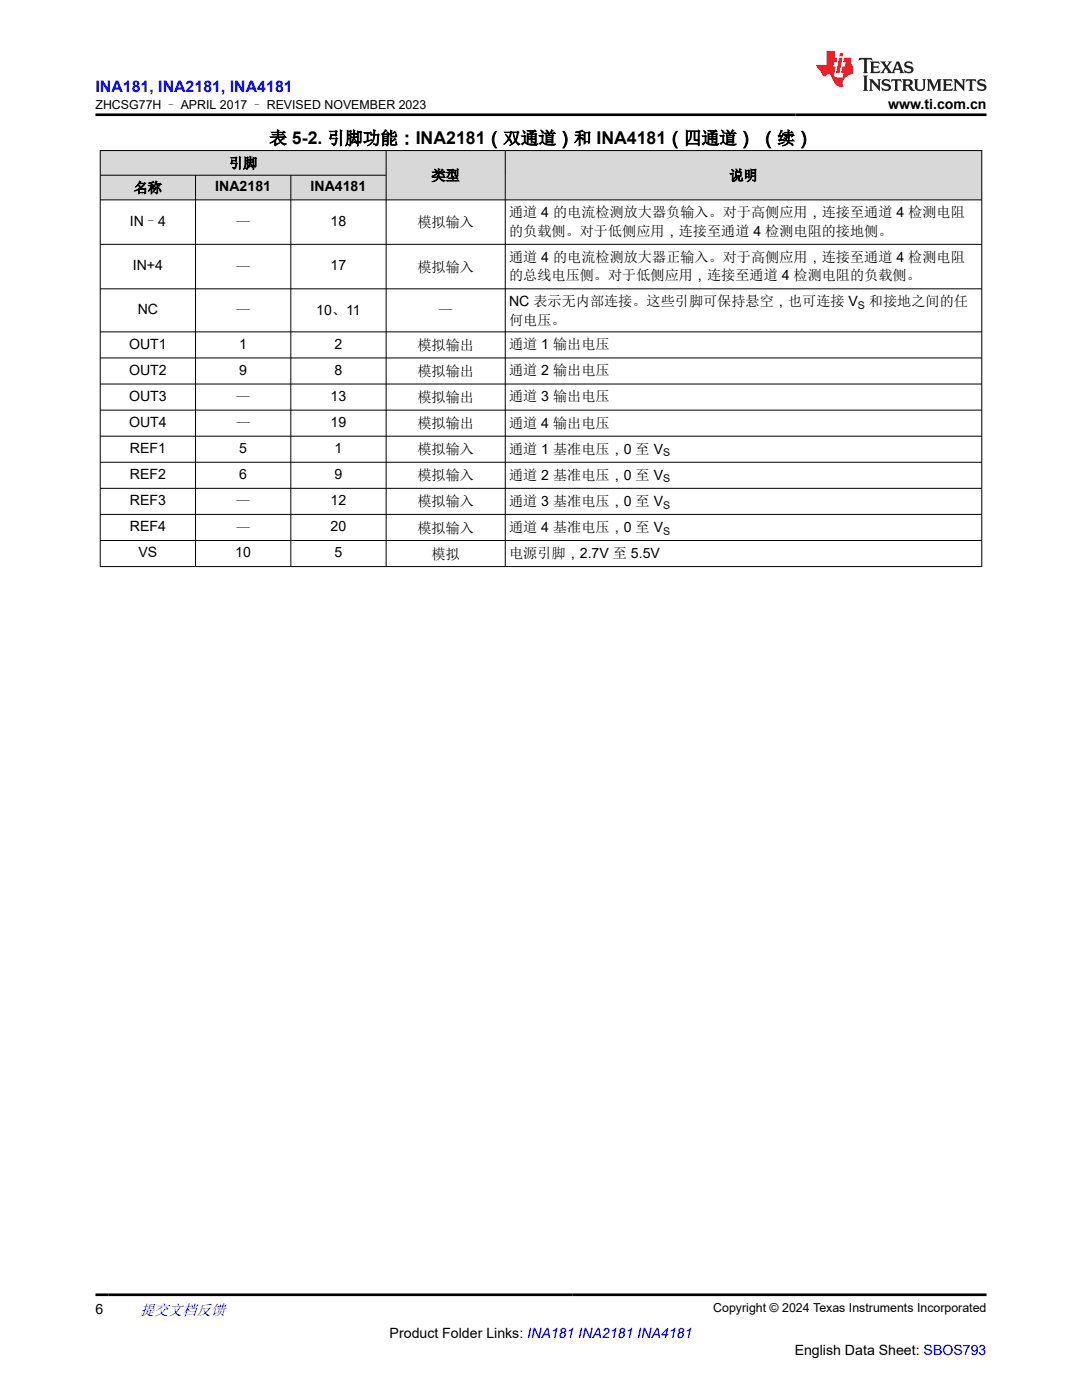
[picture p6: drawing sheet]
<svg xmlns="http://www.w3.org/2000/svg" width="216mm" height="279mm" viewBox="0 0 216 279" stroke-linecap="round" stroke-linejoin="round" font-family="sans-serif">
<defs><g id="words">
<text font-size="3.5" x="53.8" y="28.8">表 5-2. 引脚功能：INA2181（双通道）和 INA4181（四通道） （续）</text>
<text font-size="3.2" fill="#00f" x="19" y="18.3">INA181, INA2181, INA4181</text>
<text font-size="3" fill="#00f" x="27.9" y="262.4">提交文档反馈</text>
<g font-size="2.8">
<text x="177.2" y="21.7">www.ti.com.cn</text>
<text x="45.7" y="33.5">引脚</text>
<text x="86.1" y="36">类型</text>
<text x="145.5" y="36">说明</text>
<text x="26.7" y="38.4">名称</text>
<text x="43" y="38.2">INA2181</text>
<text x="62" y="38.2">INA4181</text>
<text x="25.9" y="45.2">IN–4</text>
<text x="47.1" y="45.3">—</text>
<text x="66" y="45.1">18</text>
<text x="83.3" y="45.3">模拟输入</text>
<text x="101.6" y="43.4">通道 4 的电流检测放大器负输入。对于高侧应用，连接至通道 4 检测电阻</text>
<text x="101.6" y="47">的负载侧。对于低侧应用，连接至通道 4 检测电阻的接地侧。</text>
<text x="26.5" y="53.9">IN+4</text>
<text x="66" y="53.9">17</text>
<text x="101.6" y="52.2">通道 4 的电流检测放大器正输入。对于高侧应用，连接至通道 4 检测电阻</text>
<text x="47.1" y="54.2">—</text>
<text x="83.3" y="54.2">模拟输入</text>
<text x="101.6" y="55.9">的总线电压侧。对于低侧应用，连接至通道 4 检测电阻的负载侧。</text>
<text x="27.5" y="62.7">NC</text>
<text x="47.1" y="62.9">—</text>
<text x="63.1" y="62.8">10、11</text>
<text x="87.5" y="62.9">—</text>
<text x="101.6" y="61.1">NC 表示无内部连接。这些引脚可保持悬空，也可连接 V</text>
<text x="101.6" y="64.8">何电压。</text>
<text x="173.4" y="61.1">和接地之间的任</text>
<text x="25.7" y="69.6">OUT1</text>
<text x="47.7" y="69.6">1</text>
<text x="66.8" y="69.6">2</text>
<text x="83.3" y="69.8">模拟输出</text>
<text x="101.6" y="69.7">通道 1 输出电压</text>
<text x="25.7" y="74.8">OUT2</text>
<text x="47.7" y="74.8">9</text>
<text x="66.8" y="74.8">8</text>
<text x="83.3" y="75.1">模拟输出</text>
<text x="101.6" y="74.9">通道 2 输出电压</text>
<text x="25.7" y="80">OUT3</text>
<text x="47.1" y="80.3">—</text>
<text x="66" y="80">13</text>
<text x="83.3" y="80.3">模拟输出</text>
<text x="101.6" y="80.1">通道 3 输出电压</text>
<text x="25.7" y="85.2">OUT4</text>
<text x="47.1" y="85.5">—</text>
<text x="66" y="85.2">19</text>
<text x="83.3" y="85.5">模拟输出</text>
<text x="101.6" y="85.3">通道 4 输出电压</text>
<text x="25.9" y="90.4">REF1</text>
<text x="25.9" y="95.6">REF2</text>
<text x="47.7" y="90.4">5</text>
<text x="47.7" y="95.6">6</text>
<text x="66.8" y="90.4">1</text>
<text x="66.8" y="95.6">9</text>
<text x="83.3" y="90.7">模拟输入</text>
<text x="83.3" y="95.9">模拟输入</text>
<text x="101.6" y="90.5">通道 1 基准电压，0 至 V</text>
<text x="101.6" y="95.7">通道 2 基准电压，0 至 V</text>
<text x="25.9" y="100.8">REF3</text>
<text x="47.1" y="101.1">—</text>
<text x="66" y="100.8">12</text>
<text x="83.3" y="101.1">模拟输入</text>
<text x="101.6" y="100.9">通道 3 基准电压，0 至 V</text>
<text x="25.9" y="106">REF4</text>
<text x="47.1" y="106.3">—</text>
<text x="66" y="106">20</text>
<text x="83.3" y="106.3">模拟输入</text>
<text x="101.6" y="106.1">通道 4 基准电压，0 至 V</text>
<text x="27.6" y="111.2">VS</text>
<text x="47" y="111.2">10</text>
<text x="66.8" y="111.2">5</text>
<text x="86.1" y="111.5">模拟</text>
<text x="101.6" y="111.3">电源引脚，2.7V 至 5.5V</text>
<text x="19" y="262.1">6</text>
<text x="77.8" y="266.9">Product Folder Links: INA181 INA2181 INA4181</text>
<text x="158.6" y="270.3">English Data Sheet: SBOS793</text>
</g>
<g font-size="2.5">
<text x="19.1" y="21.8">ZHCSG77H – APRIL 2017 – REVISED NOVEMBER 2023</text>
<text x="142.3" y="261.8">Copyright © 2024 Texas Instruments Incorporated</text>
</g>
<g font-size="2.1">
<text x="171.2" y="61.7">S</text>
<text x="132.3" y="91.1">S</text>
<text x="132.3" y="96.3">S</text>
<text x="132.3" y="101.5">S</text>
<text x="132.3" y="106.7">S</text>
</g>
</g></defs>
<g fill="#d8d8d8">
<path d="M20 30h175.9v5h-175.9z" fill-rule="evenodd"/>
<path d="M20.1 30.1h56.9v4.8h-56.9z" fill-rule="evenodd"/>
<path d="M77.1 30.1h23.7v9.7h-23.7z" fill-rule="evenodd"/>
<path d="M100.9 30.1h94.9v9.7h-94.9z" fill-rule="evenodd"/>
<path d="M20.1 35h18.9v4.8h-18.9z" fill-rule="evenodd"/>
<path d="M39.1 35h18.9v4.8h-18.9z" fill-rule="evenodd"/>
<path d="M58.1 35h18.9v4.8h-18.9z" fill-rule="evenodd"/>
</g>
<g fill="none" stroke="#000" stroke-width=".2">
<path d="M19.9 30h176.1M19.9 35h57.2M20 30v83.1M39 35v78.1M58 35v78.1M77 30v83.1M100.8 30v83.1M195.9 30v83.1M196 39.9h-176.1M19.9 48.8h176.1M19.9 57.6h176.1M19.9 66.2h176.1"/>
<path d="M19.9 71.4h176.1M19.9 76.6h176.1M19.9 81.8h176.1M19.9 87h176.1M19.9 92.3h176.1M19.9 97.5h176.1M19.9 102.7h176.1M19.9 107.9h176.1M19.9 113.1h176.1"/>
</g>
<path d="M171.5 11.6l-.2 .5 .5-.2h.6v.1v2.2l-.2 .4h1l-.2-.4v-2.2v-.1h.5l.5 .2-.1-.5zM173.6 12.3l.2 .4v1.5l-.2 .4h1.9l.1-.6a1.08 1.08 0 0 1-1.3 .2v-.7h.6l.4 .2v-.7l-.4 .2h-.6v-.5l.2-.2a1 1 0 0 1 1 .3l-.1-.5zM175.7 12.3l.9 1.1-1 1.2h.9l-.2-.2 .5-.8 .4 .8-.2 .2h1.6l-.2-.2 .2-.5h.9l.1 .5-.1 .2h.9l-.2-.3-.8-2h-.5l-.9 2.2-.9-1.1 .9-1.1h-.8l.2 .2-.4 .6-.4-.6 .2-.2zM179 12.7l.4 1h-.7zM180.7 12.4a.65 .65 0 0 0-.2 .7 .65 .65 0 0 0 .6 .5l.6 .1 .1 .3a.79 .79 0 0 1-.7 .4 .79 .79 0 0 1-.7-.5l.1 .7 .2-.1a.93 .93 0 0 0 1.1 .1 .93 .93 0 0 0 .4-1 1.46 1.46 0 0 0-1.2-.6l-.1-.3a1.09 1.09 0 0 1 1.2 .2l-.2-.6-.1 .1-.5-.2zM172.2 15.1l.2 .4v2.2l-.2 .4h1l-.2-.4v-2.2l.2-.4zM173.4 15.8l.2 .4v1.5l-.2 .4h.8l-.3-.4 .1-1.3 1.6 1.8v-2l.2-.4h-.7l.1 .2 .1 1.1-1.2-1.3zM176.2 15.9a.65 .65 0 0 0-.2 .8 .65 .65 0 0 0 .6 .4l.6 .2 .1 .2a.79 .79 0 0 1-.7 .4 .79 .79 0 0 1-.7-.5l.1 .7 .2-.1a.93 .93 0 0 0 1.1 .1 .93 .93 0 0 0 .4-.9 1.46 1.46 0 0 0-1.2-.6l-.1-.4a1.09 1.09 0 0 1 1.2 .2l-.1-.6-.2 .1-.5-.1zM177.9 15.8l-.1 .6a.63 .63 0 0 1 .8-.3v1.6l-.3 .4h1l-.2-.4v-1.6a.66 .66 0 0 1 .8 .3l-.1-.6zM180 15.8l.2 .4v1.5l-.2 .4h1l-.2-.2-.1-.7h.5l.1 .2a.79 .79 0 0 0 1.2 .6l-1-.9a.61 .61 0 0 0 .6-.6 .61 .61 0 0 0-.5-.7zM180.8 16.1h.1a.47 .47 0 0 1 .5 .1 .47 .47 0 0 1 .1 .5l-.1 .1-.7 .1zM182.3 15.8l.2 .2a2.27 2.27 0 0 0 .4 2 1.04 1.04 0 0 0 1.7-.7v-1.3l.2-.2h-.8l.2 .4v1.1a.6 .6 0 0 1-.6 .6 .6 .6 0 0 1-.6-.6v-1.1l.3-.4zM184.9 15.8l.2 .4v1.5l-.2 .4h.8l-.3-.4v-1.4l.9 1.9 .9-1.9v1.4l-.3 .4h1l-.2-.4v-1.5l.2-.4h-.8l-.7 1.5-.6-1.5zM188.1 15.8l.2 .4v1.5l-.2 .4h1.9l.1-.6a1.09 1.09 0 0 1-1.3 .2v-.7h.6l.4 .2v-.6l-.4 .2h-.6v-.6l.2-.1a1.01 1.01 0 0 1 1 .3l-.1-.6zM190.2 15.8l.3 .4v1.5l-.3 .4h.8l-.2-.4v-1.3l1.6 1.8v-2l.2-.4h-.7l.2 .2v1.1l-1.2-1.3zM192.8 15.8l-.1 .6a.63 .63 0 0 1 .8-.3v1.6l-.3 .4h1l-.2-.4v-1.6a.66 .66 0 0 1 .8 .3l-.1-.6zM195.2 15.9a.65 .65 0 0 0-.2 .8 .65 .65 0 0 0 .6 .4l.6 .2 .2 .2a.79 .79 0 0 1-.7 .4 .79 .79 0 0 1-.7-.5l.1 .7 .2-.1a.93 .93 0 0 0 1 .1 .93 .93 0 0 0 .5-.9 1.46 1.46 0 0 0-1.3-.6v-.4a1.09 1.09 0 0 1 1.2 .2l-.2-.6-.2 .1-.5-.1z" fill="#231f20"/>
<path d="M164.9 10.2v2.8h-2l.1 .3 .8 1a.95 .95 0 0 0 1 .9 .59 .59 0 0 1 .5-.4 .59 .59 0 0 1 .5 .4l.4 .7a1.59 1.59 0 0 0 2.1 1.4 1.61 1.61 0 0 1 1-2.3l1-.3-.1-1.5a1.59 1.59 0 0 1-.3-1.7h-1.5l-.2 .9h.6l-.2 .9h-.5l-.2 1v.2l.4 .1-.1 .9h-.7a.73 .73 0 0 1-1-.7l.3-1.5h-.5l.1-.9h.5l.2-.9h-.5v-1.3zM167.4 11.5l-.6 3.1h.7l.6-3.1zM167.6 10.6l-.1 .6h.7l.1-.6z" fill="#ed1c24"/>
<path d="M19 22.9h177.8M19 258.4h177.8" fill="none" stroke="#000" stroke-width=".53"/>
<use href="#words"/>
</svg>
